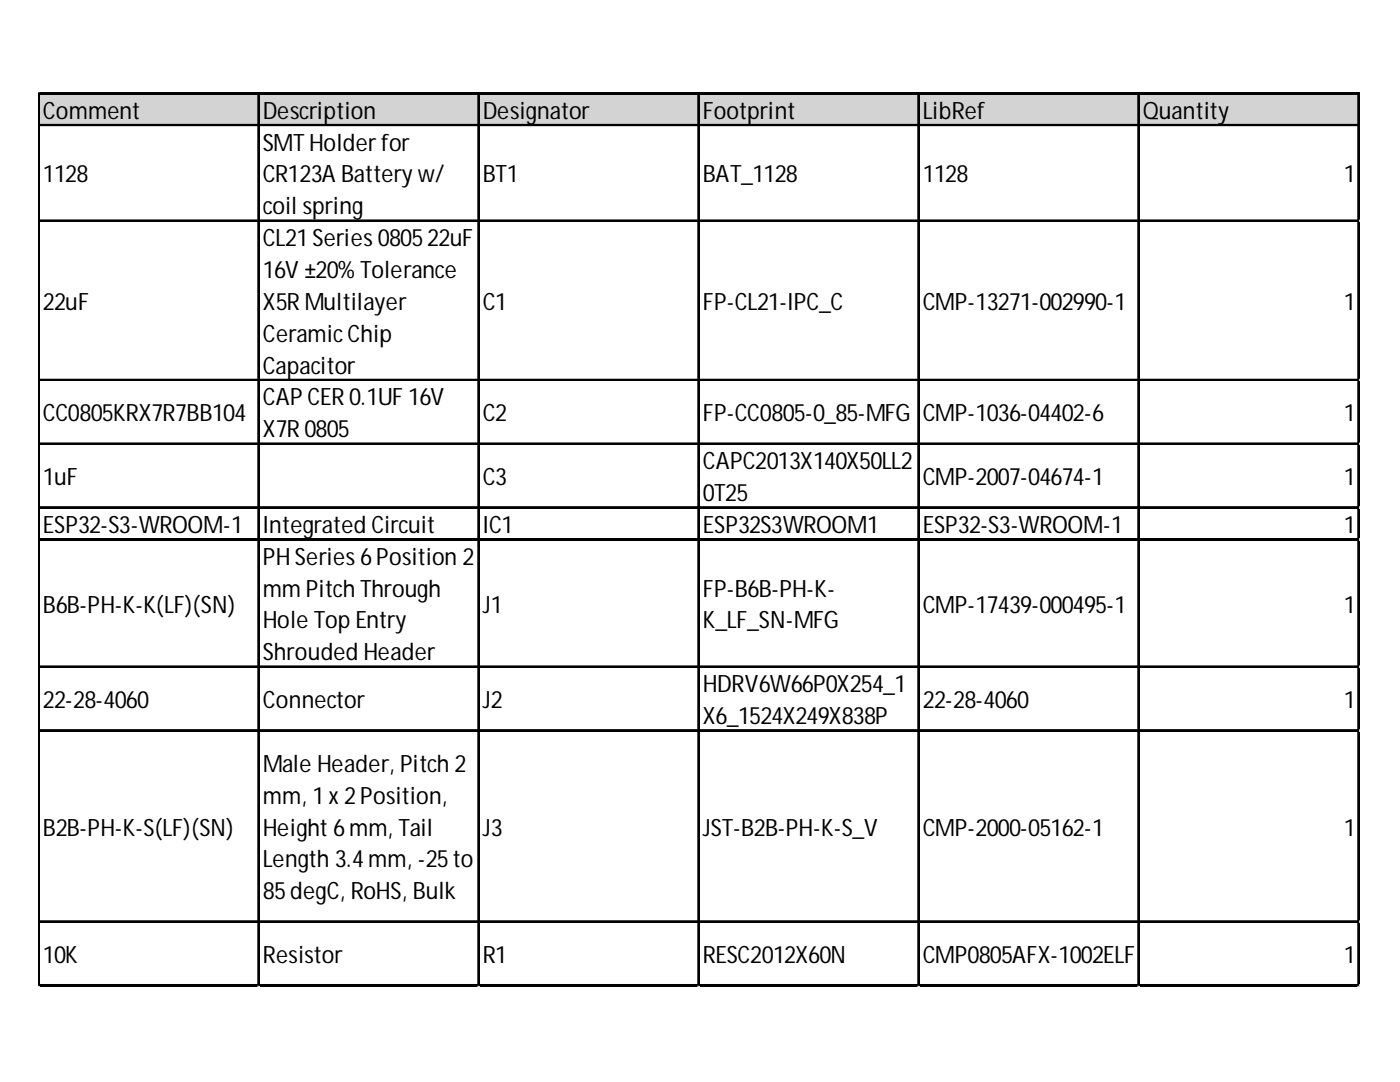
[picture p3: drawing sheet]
<svg xmlns="http://www.w3.org/2000/svg" width="279mm" height="216mm" viewBox="0 0 279 216" stroke-linecap="round" stroke-linejoin="round" font-family="sans-serif">
<defs><g id="words">
<g font-size="4.8">
<text x="8.6" y="23.7">Comment</text>
<text x="52.5" y="23.7">Description</text>
<text x="96.4" y="23.7">Designator</text>
<text x="140.3" y="23.7">Footprint</text>
<text x="184.2" y="23.7">LibRef</text>
<text x="228.1" y="23.7">Quantity</text>
<text x="52.5" y="30">SMTHolderfor</text>
<text x="8.6" y="36.4">1128</text>
<text x="52.5" y="36.4">CR123A Batteryw/</text>
<text x="96.4" y="36.4">BT1</text>
<text x="140.3" y="36.4">BAT_1128</text>
<text x="184.2" y="36.4">1128</text>
<text x="268.2" y="36.4">1</text>
<text x="52.5" y="42.8">coil spring</text>
<text x="52.5" y="49.1">CL21Series080522uF</text>
<text x="52.5" y="55.5">16V ±20%Tolerance</text>
<text x="8.6" y="61.8">22uF</text>
<text x="52.5" y="61.8">X5RMultilayer</text>
<text x="96.4" y="61.8">C1</text>
<text x="140.3" y="61.8">FP-CL21-IPC_C</text>
<text x="184.2" y="61.8">CMP-13271-002990-1</text>
<text x="268.2" y="61.8">1</text>
<text x="52.5" y="68.2">CeramicChip</text>
<text x="52.5" y="74.5">Capacitor</text>
<text x="52.5" y="80.9">CAPCER0.1UF 16V</text>
<text x="8.6" y="84.1">CC0805KRX7R7BB104</text>
<text x="52.5" y="87.3">X7R0805</text>
<text x="96.4" y="84.1">C2</text>
<text x="140.3" y="84.1">FP-CC0805-0_85-MFG</text>
<text x="184.2" y="84.1">CMP-1036-04402-6</text>
<text x="268.2" y="84.1">1</text>
<text x="140.3" y="93.6">CAPC2013X140X50LL2</text>
<text x="8.6" y="96.8">1uF</text>
<text x="96.4" y="96.8">C3</text>
<text x="140.3" y="100">0T25</text>
<text x="184.2" y="96.8">CMP-2007-04674-1</text>
<text x="268.2" y="96.8">1</text>
<text x="8.6" y="106.3">ESP32-S3-WROOM-1</text>
<text x="52.5" y="106.3">Integrated Circuit</text>
<text x="96.4" y="106.3">IC1</text>
<text x="140.3" y="106.3">ESP32S3WROOM1</text>
<text x="184.2" y="106.3">ESP32-S3-WROOM-1</text>
<text x="268.2" y="106.3">1</text>
<text x="52.5" y="112.7">PH Series6Position 2</text>
<text x="52.5" y="119">mm Pitch Through</text>
<text x="140.3" y="119">FP-B6B-PH-K-</text>
<text x="8.6" y="122.2">B6B-PH-K-K(LF)(SN)</text>
<text x="52.5" y="125.4">Hole Top Entry</text>
<text x="96.4" y="122.2">J1</text>
<text x="140.3" y="125.4">K_LF_SN-MFG</text>
<text x="184.2" y="122.2">CMP-17439-000495-1</text>
<text x="268.2" y="122.2">1</text>
<text x="52.5" y="131.8">Shrouded Header</text>
<text x="8.6" y="141.3">22-28-4060</text>
<text x="52.5" y="141.3">Connector</text>
<text x="96.4" y="141.3">J2</text>
<text x="140.3" y="138.1">HDRV6W66P0X254_1</text>
<text x="184.2" y="141.3">22-28-4060</text>
<text x="268.2" y="141.3">1</text>
<text x="140.3" y="144.5">X6_1524X249X838P</text>
<text x="52.5" y="154">Male Header, Pitch 2</text>
<text x="52.5" y="160.4">mm, 1x2Position,</text>
<text x="8.6" y="166.7">B2B-PH-K-S(LF)(SN)</text>
<text x="52.5" y="166.7">Height6mm, Tail</text>
<text x="96.4" y="166.7">J3</text>
<text x="140.3" y="166.7">JST-B2B-PH-K-S_V</text>
<text x="184.2" y="166.7">CMP-2000-05162-1</text>
<text x="268.2" y="166.7">1</text>
<text x="52.5" y="173.1">Length 3.4mm, -25to</text>
<text x="52.5" y="179.4">85degC, RoHS, Bulk</text>
<text x="8.6" y="192.1">10K</text>
<text x="52.5" y="192.1">Resistor</text>
<text x="96.4" y="192.1">R1</text>
<text x="140.3" y="192.1">RESC2012X60N</text>
<text x="184.2" y="192.1">CMP0805AFX-1002ELF</text>
<text x="268.2" y="192.1">1</text>
</g>
</g></defs>
<path d="M7.9 18.8h263.5v6.4h-263.5z" fill="#d3d3d3"/>
<g fill="none" stroke="#000" stroke-width=".32">
<path d="M7.6 18.5v178.3M7.8 18.5v178.3M7.9 18.5h263.5M7.9 18.7h263.5M51.5 18.8v178M51.7 18.8v178M95.4 18.8v178M95.6 18.8v178M139.3 18.8v178M139.5 18.8v178M183.2 18.8v178M183.4 18.8v178"/>
<path d="M227.1 18.8v178M227.3 18.8v178M271 18.8v178M271.2 18.8v178M7.9 24.9h263.5M7.9 25h263.5M7.9 43.9h263.5M7.9 44.1h263.5M7.9 75.7h263.5M7.9 75.9h263.5M7.9 88.4h263.5M7.9 88.6h263.5"/>
<path d="M7.9 101.2h263.5M7.9 101.3h263.5M7.9 107.5h263.5M7.9 107.7h263.5M7.9 132.9h263.5M7.9 133.1h263.5M7.9 145.6h263.5M7.9 145.8h263.5M7.9 183.8h263.5M7.9 183.9h263.5M7.9 196.5h263.5M7.9 196.7h263.5"/>
</g>
<path d="M7.6 196.8h.1" fill="none" stroke="#d4d4d4" stroke-width=".32"/>
<path d="M7.6 196.8h.3z" fill="#d4d4d4"/>
<path d="M51.5 196.8h.1" fill="none" stroke="#d4d4d4" stroke-width=".32"/>
<path d="M51.5 196.8h.3z" fill="#d4d4d4"/>
<path d="M95.4 196.8h.1" fill="none" stroke="#d4d4d4" stroke-width=".32"/>
<path d="M95.4 196.8h.3z" fill="#d4d4d4"/>
<path d="M139.3 196.8h.1" fill="none" stroke="#d4d4d4" stroke-width=".32"/>
<path d="M139.3 196.8h.3z" fill="#d4d4d4"/>
<path d="M183.2 196.8h.1" fill="none" stroke="#d4d4d4" stroke-width=".32"/>
<path d="M183.2 196.8h.3z" fill="#d4d4d4"/>
<path d="M227.1 196.8h.1" fill="none" stroke="#d4d4d4" stroke-width=".32"/>
<path d="M227.1 196.8h.3z" fill="#d4d4d4"/>
<path d="M271 196.8h.1" fill="none" stroke="#d4d4d4" stroke-width=".32"/>
<path d="M271 196.8h.4z" fill="#d4d4d4"/>
<path d="M271.4 43.9h.1" fill="none" stroke="#d4d4d4" stroke-width=".32"/>
<path d="M271.4 43.9v.4z" fill="#d4d4d4"/>
<path d="M271.4 75.7h.1" fill="none" stroke="#d4d4d4" stroke-width=".32"/>
<path d="M271.4 75.7v.3z" fill="#d4d4d4"/>
<path d="M271.4 88.4h.1" fill="none" stroke="#d4d4d4" stroke-width=".32"/>
<path d="M271.4 88.4v.4z" fill="#d4d4d4"/>
<path d="M271.4 101.2h.1" fill="none" stroke="#d4d4d4" stroke-width=".32"/>
<path d="M271.4 101.2v.3z" fill="#d4d4d4"/>
<path d="M271.4 107.5h.1" fill="none" stroke="#d4d4d4" stroke-width=".32"/>
<path d="M271.4 107.5v.3z" fill="#d4d4d4"/>
<path d="M271.4 132.9h.1" fill="none" stroke="#d4d4d4" stroke-width=".32"/>
<path d="M271.4 132.9v.4z" fill="#d4d4d4"/>
<path d="M271.4 145.6h.1" fill="none" stroke="#d4d4d4" stroke-width=".32"/>
<path d="M271.4 145.6v.4z" fill="#d4d4d4"/>
<path d="M271.4 183.8h.1" fill="none" stroke="#d4d4d4" stroke-width=".32"/>
<path d="M271.4 183.8v.3z" fill="#d4d4d4"/>
<path d="M271.4 196.5h.1" fill="none" stroke="#d4d4d4" stroke-width=".32"/>
<path d="M271.4 196.5v.3z" fill="#d4d4d4"/>
<use href="#words"/>
</svg>
